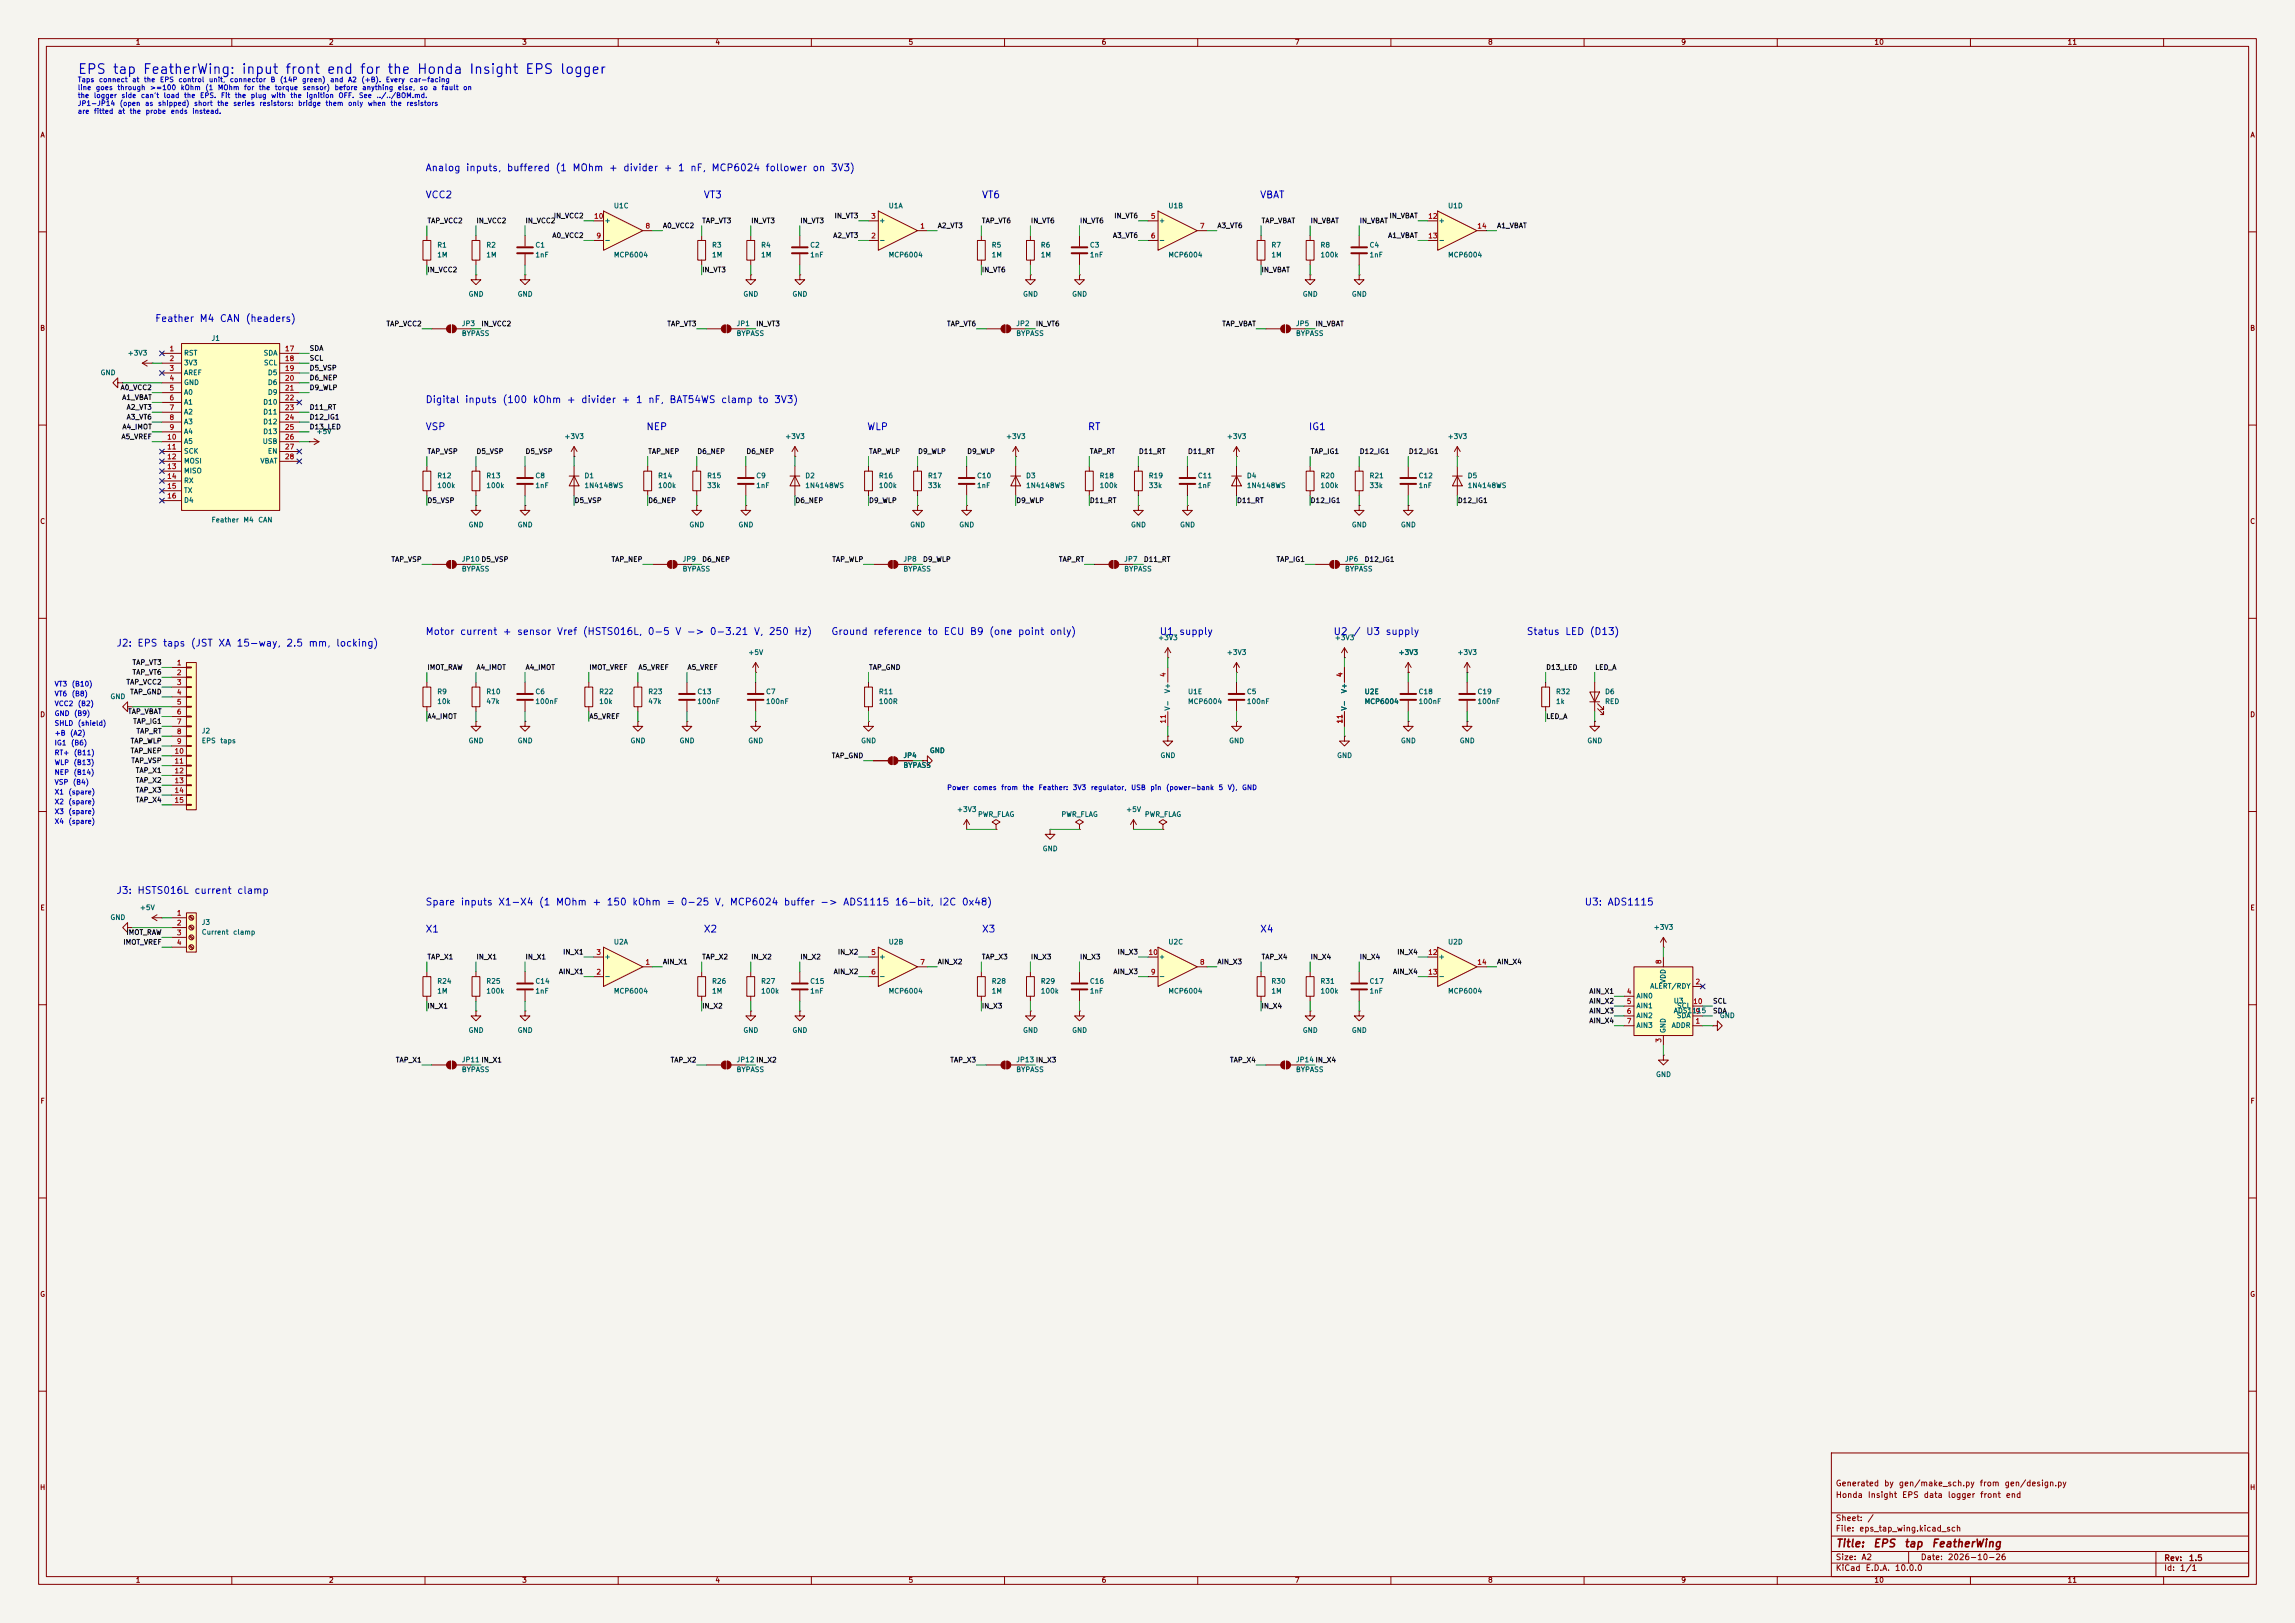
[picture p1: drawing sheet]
<svg xmlns="http://www.w3.org/2000/svg" width="594mm" height="420mm" viewBox="0 0 594 420" stroke-linecap="round" stroke-linejoin="round" font-family="sans-serif">
<defs><g id="words">
<g font-size="2.5" fill="#0000c2">
<text x="20" y="19.8">EPS</text>
<text x="29" y="19.8">tap</text>
<text x="36.8" y="19.8">FeatherWing:</text>
<text x="62.4" y="19.8">input</text>
<text x="73.6" y="19.8">front</text>
<text x="84.4" y="19.8">end</text>
<text x="93" y="19.8">for</text>
<text x="100.1" y="19.8">the</text>
<text x="107.8" y="19.8">Honda</text>
<text x="121.3" y="19.8">Insight</text>
<text x="135.8" y="19.8">EPS</text>
<text x="144.8" y="19.8">logger</text>
</g>
<g font-size="2" fill="#840000">
<text x="475" y="400.9">Title:</text>
<text x="484.7" y="400.9">EPS</text>
<text x="492.7" y="400.9">tap</text>
<text x="499.8" y="400.9">FeatherWing</text>
</g>
<g font-size="1.8" fill="#0000c2">
<text x="110" y="44.8">Analog</text>
<text x="120.5" y="44.8">inputs,</text>
<text x="131" y="44.8">buffered</text>
<text x="143.6" y="44.8">(1</text>
<text x="148" y="44.8">MOhm</text>
<text x="157.5" y="44.8">+</text>
<text x="161.2" y="44.8">divider</text>
<text x="171.6" y="44.8">+</text>
<text x="175.3" y="44.8">1</text>
<text x="178.5" y="44.8">nF,</text>
<text x="184" y="44.8">MCP6024</text>
<text x="198" y="44.8">follower</text>
<text x="210.2" y="44.8">on</text>
<text x="214.9" y="44.8">3V3)</text>
<text x="110" y="51.8">VCC2</text>
<text x="182" y="51.8">VT3</text>
<text x="254" y="51.8">VT6</text>
<text x="326" y="51.8">VBAT</text>
<text x="40" y="83.8">Feather</text>
<text x="51.5" y="83.8">M4</text>
<text x="56.7" y="83.8">CAN</text>
<text x="63.4" y="83.8">(headers)</text>
<text x="110" y="104.8">Digital</text>
<text x="120.2" y="104.8">inputs</text>
<text x="129.9" y="104.8">(100</text>
<text x="137.7" y="104.8">kOhm</text>
<text x="146.6" y="104.8">+</text>
<text x="150.3" y="104.8">divider</text>
<text x="160.7" y="104.8">+</text>
<text x="164.4" y="104.8">1</text>
<text x="167.6" y="104.8">nF,</text>
<text x="173.1" y="104.8">BAT54WS</text>
<text x="186.5" y="104.8">clamp</text>
<text x="196.1" y="104.8">to</text>
<text x="200.2" y="104.8">3V3)</text>
<text x="110" y="111.8">VSP</text>
<text x="167.1" y="111.8">NEP</text>
<text x="224.3" y="111.8">WLP</text>
<text x="281.5" y="111.8">RT</text>
<text x="338.6" y="111.8">IG1</text>
<text x="30" y="167.8">J2:</text>
<text x="35.4" y="167.8">EPS</text>
<text x="42" y="167.8">taps</text>
<text x="49.2" y="167.8">(JST</text>
<text x="56.4" y="167.8">XA</text>
<text x="61.1" y="167.8">15-way,</text>
<text x="74" y="167.8">2.5</text>
<text x="79.7" y="167.8">mm,</text>
<text x="86.8" y="167.8">locking)</text>
<text x="110" y="164.7">Motor</text>
<text x="118.9" y="164.7">current</text>
<text x="130" y="164.7">+</text>
<text x="133.7" y="164.7">sensor</text>
<text x="144" y="164.7">Vref</text>
<text x="150.7" y="164.7">(HSTS016L,</text>
<text x="167.5" y="164.7">0-5</text>
<text x="174.6" y="164.7">V</text>
<text x="177.6" y="164.7">-&gt;</text>
<text x="183.6" y="164.7">0-3.21</text>
<text x="195" y="164.7">V,</text>
<text x="198.8" y="164.7">250</text>
<text x="205.5" y="164.7">Hz)</text>
<text x="215" y="164.7">Ground</text>
<text x="225.9" y="164.7">reference</text>
<text x="240" y="164.7">to</text>
<text x="244.1" y="164.7">ECU</text>
<text x="250.9" y="164.7">B9</text>
<text x="255.9" y="164.7">(one</text>
<text x="263.3" y="164.7">point</text>
<text x="271.6" y="164.7">only)</text>
<text x="300" y="164.7">U1</text>
<text x="305.1" y="164.7">supply</text>
<text x="345" y="164.7">U2</text>
<text x="350.1" y="164.7">/</text>
<text x="353.4" y="164.7">U3</text>
<text x="358.5" y="164.7">supply</text>
<text x="395" y="164.7">Status</text>
<text x="405" y="164.7">LED</text>
<text x="411.3" y="164.7">(D13)</text>
<text x="30" y="231.8">J3:</text>
<text x="35.4" y="231.8">HSTS016L</text>
<text x="50.2" y="231.8">current</text>
<text x="61.2" y="231.8">clamp</text>
<text x="110" y="234.8">Spare</text>
<text x="119.1" y="234.8">inputs</text>
<text x="128.8" y="234.8">X1-X4</text>
<text x="139.3" y="234.8">(1</text>
<text x="143.7" y="234.8">MOhm</text>
<text x="153.2" y="234.8">+</text>
<text x="156.9" y="234.8">150</text>
<text x="163.5" y="234.8">kOhm</text>
<text x="172.3" y="234.8">=</text>
<text x="176" y="234.8">0-25</text>
<text x="184.9" y="234.8">V,</text>
<text x="188.7" y="234.8">MCP6024</text>
<text x="202.7" y="234.8">buffer</text>
<text x="212.1" y="234.8">-&gt;</text>
<text x="218.1" y="234.8">ADS1115</text>
<text x="231.5" y="234.8">16-bit,</text>
<text x="243" y="234.8">I2C</text>
<text x="248.8" y="234.8">0x48)</text>
<text x="410" y="234.8">U3:</text>
<text x="415.9" y="234.8">ADS1115</text>
<text x="110" y="241.8">X1</text>
<text x="182" y="241.8">X2</text>
<text x="254" y="241.8">X3</text>
<text x="326" y="241.8">X4</text>
</g>
<g font-size="1.5" fill="#840000">
<text x="475" y="388">Honda</text>
<text x="475" y="385">Generated</text>
<text x="483.3" y="388">Insight</text>
<text x="487.5" y="385">by</text>
<text x="491.3" y="385">gen/make_sch.py</text>
<text x="492.2" y="388">EPS</text>
<text x="497.8" y="388">data</text>
<text x="504" y="388">logger</text>
<text x="512.3" y="385">from</text>
<text x="512.4" y="388">front</text>
<text x="518.7" y="385">gen/design.py</text>
<text x="519" y="388">end</text>
<text x="475" y="394">Sheet:</text>
<text x="483.2" y="394">/</text>
<text x="475" y="396.7">File:</text>
<text x="481.1" y="396.7">eps_tap_wing.kicad_sch</text>
<text x="475" y="406.9">KiCad</text>
<text x="475" y="404.1">Size:</text>
<text x="481.7" y="404.1">A2</text>
<text x="482.7" y="406.9">E.D.A.</text>
<text x="490.3" y="406.9">10.0.0</text>
<text x="497" y="404.1">Date:</text>
<text x="504" y="404.1">2026-10-26</text>
<text x="560" y="404.3">Rev:</text>
<text x="560" y="406.9">Id:</text>
<text x="564.1" y="406.9">1/1</text>
<text x="566.4" y="404.3">1.5</text>
</g>
<g font-size="1.3" fill="#840000">
<text x="35" y="11.9">1</text>
<text x="85" y="11.9">2</text>
<text x="135" y="11.9">3</text>
<text x="185" y="11.9">4</text>
<text x="235" y="11.9">5</text>
<text x="285" y="11.9">6</text>
<text x="335" y="11.9">7</text>
<text x="385" y="11.9">8</text>
<text x="435" y="11.9">9</text>
<text x="485" y="11.9">10</text>
<text x="535" y="11.9">11</text>
<text x="10.3" y="35.9">A</text>
<text x="582.3" y="35.9">A</text>
<text x="10.3" y="85.9">B</text>
<text x="582.3" y="85.9">B</text>
<text x="10.3" y="135.9">C</text>
<text x="582.3" y="135.9">C</text>
<text x="10.3" y="185.9">D</text>
<text x="582.3" y="185.9">D</text>
<text x="10.3" y="235.9">E</text>
<text x="582.3" y="235.9">E</text>
<text x="10.3" y="285.9">F</text>
<text x="582.3" y="285.9">F</text>
<text x="10.3" y="335.9">G</text>
<text x="582.3" y="335.9">G</text>
<text x="10.2" y="385.9">H</text>
<text x="582.2" y="385.9">H</text>
<text x="35" y="409.9">1</text>
<text x="85" y="409.9">2</text>
<text x="135" y="409.9">3</text>
<text x="185" y="409.9">4</text>
<text x="235" y="409.9">5</text>
<text x="285" y="409.9">6</text>
<text x="335" y="409.9">7</text>
<text x="385" y="409.9">8</text>
<text x="435" y="409.9">9</text>
<text x="485" y="409.9">10</text>
<text x="535" y="409.9">11</text>
</g>
<g font-size="1.3" fill="#0000c2">
<text x="20" y="21.6">Taps</text>
<text x="20" y="23.6">line</text>
<text x="24.7" y="23.6">goes</text>
<text x="25.5" y="21.6">connect</text>
<text x="30.3" y="23.6">through</text>
<text x="34.1" y="21.6">at</text>
<text x="37.1" y="21.6">the</text>
<text x="38.7" y="23.6">&gt;=100</text>
<text x="41.3" y="21.6">EPS</text>
<text x="46.1" y="21.6">control</text>
<text x="46.6" y="23.6">kOhm</text>
<text x="53" y="23.6">(1</text>
<text x="53.9" y="21.6">unit,</text>
<text x="56.2" y="23.6">MOhm</text>
<text x="59.3" y="21.6">connector</text>
<text x="63" y="23.6">for</text>
<text x="66.9" y="23.6">the</text>
<text x="69.9" y="21.6">B</text>
<text x="71" y="23.6">torque</text>
<text x="72.3" y="21.6">(14P</text>
<text x="78" y="21.6">green)</text>
<text x="78.2" y="23.6">sensor)</text>
<text x="85.3" y="21.6">and</text>
<text x="86.5" y="23.6">before</text>
<text x="89.9" y="21.6">A2</text>
<text x="93.4" y="21.6">(+B).</text>
<text x="93.6" y="23.6">anything</text>
<text x="99.7" y="21.6">Every</text>
<text x="102.8" y="23.6">else,</text>
<text x="105.8" y="21.6">car-facing</text>
<text x="108.5" y="23.6">so</text>
<text x="111.8" y="23.6">a</text>
<text x="114.1" y="23.6">fault</text>
<text x="119.7" y="23.6">on</text>
<text x="20" y="25.7">the</text>
<text x="20" y="27.7">JP1-JP14</text>
<text x="20" y="29.7">are</text>
<text x="24.1" y="25.7">logger</text>
<text x="24.2" y="29.7">fitted</text>
<text x="30.4" y="29.7">at</text>
<text x="30.8" y="27.7">(open</text>
<text x="31.3" y="25.7">side</text>
<text x="33.4" y="29.7">the</text>
<text x="36.3" y="25.7">can't</text>
<text x="37.4" y="27.7">as</text>
<text x="37.6" y="29.7">probe</text>
<text x="40.7" y="27.7">shipped)</text>
<text x="42.2" y="25.7">load</text>
<text x="44.1" y="29.7">ends</text>
<text x="47.5" y="25.7">the</text>
<text x="49.6" y="29.7">instead.</text>
<text x="50.1" y="27.7">short</text>
<text x="51.6" y="25.7">EPS.</text>
<text x="56.1" y="27.7">the</text>
<text x="57" y="25.7">Fit</text>
<text x="60.2" y="27.7">series</text>
<text x="60.6" y="25.7">the</text>
<text x="64.8" y="25.7">plug</text>
<text x="67" y="27.7">resistors:</text>
<text x="70" y="25.7">with</text>
<text x="75" y="25.7">the</text>
<text x="77" y="27.7">bridge</text>
<text x="79.2" y="25.7">ignition</text>
<text x="84.1" y="27.7">them</text>
<text x="87.5" y="25.7">OFF.</text>
<text x="89.9" y="27.7">only</text>
<text x="92.8" y="25.7">See</text>
<text x="95" y="27.7">when</text>
<text x="97.3" y="25.7">../../BOM.md.</text>
<text x="100.9" y="27.7">the</text>
<text x="105.1" y="27.7">resistors</text>
<text x="14" y="178">VT3</text>
<text x="18.4" y="178">(B10)</text>
<text x="14" y="183">VCC2</text>
<text x="14" y="185.6">GND</text>
<text x="14" y="180.5">VT6</text>
<text x="18.4" y="180.5">(B8)</text>
<text x="19" y="185.6">(B9)</text>
<text x="20" y="183">(B2)</text>
<text x="14" y="188.1">SHLD</text>
<text x="14" y="190.7">+B</text>
<text x="18" y="190.7">(A2)</text>
<text x="20" y="188.1">(shield)</text>
<text x="14" y="193.2">IG1</text>
<text x="14" y="195.7">RT+</text>
<text x="18.3" y="193.2">(B6)</text>
<text x="19" y="195.7">(B11)</text>
<text x="14" y="198.3">WLP</text>
<text x="14" y="200.8">NEP</text>
<text x="14" y="203.4">VSP</text>
<text x="18.7" y="203.4">(B4)</text>
<text x="18.9" y="198.3">(B13)</text>
<text x="18.9" y="200.8">(B14)</text>
<text x="14" y="205.9">X1</text>
<text x="14" y="208.4">X2</text>
<text x="17.6" y="205.9">(spare)</text>
<text x="17.6" y="208.4">(spare)</text>
<text x="245" y="204.8">Power</text>
<text x="251.8" y="204.8">comes</text>
<text x="259" y="204.8">from</text>
<text x="264.5" y="204.8">the</text>
<text x="268.7" y="204.8">Feather:</text>
<text x="277.5" y="204.8">3V3</text>
<text x="282.2" y="204.8">regulator,</text>
<text x="292.6" y="204.8">USB</text>
<text x="297.6" y="204.8">pin</text>
<text x="301.7" y="204.8">(power-bank</text>
<text x="315.2" y="204.8">5</text>
<text x="317.6" y="204.8">V),</text>
<text x="321.3" y="204.8">GND</text>
<text x="14" y="211">X3</text>
<text x="14" y="213.5">X4</text>
<text x="17.6" y="211">(spare)</text>
<text x="17.6" y="213.5">(spare)</text>
</g>
<g font-size="1.3" fill="#0f0f0f">
<text x="110.5" y="58.1">TAP_VCC2</text>
<text x="123.2" y="58.1">IN_VCC2</text>
<text x="135.9" y="58.1">IN_VCC2</text>
<text x="143.2" y="56.8">IN_VCC2</text>
<text x="171.4" y="59.3">A0_VCC2</text>
<text x="181.6" y="58.1">TAP_VT3</text>
<text x="194.3" y="58.1">IN_VT3</text>
<text x="207" y="58.1">IN_VT3</text>
<text x="215.9" y="56.8">IN_VT3</text>
<text x="242.6" y="59.3">A2_VT3</text>
<text x="254" y="58.1">TAP_VT6</text>
<text x="266.7" y="58.1">IN_VT6</text>
<text x="279.4" y="58.1">IN_VT6</text>
<text x="288.3" y="56.8">IN_VT6</text>
<text x="315" y="59.3">A3_VT6</text>
<text x="326.4" y="58.1">TAP_VBAT</text>
<text x="339.1" y="58.1">IN_VBAT</text>
<text x="351.8" y="58.1">IN_VBAT</text>
<text x="359.5" y="56.8">IN_VBAT</text>
<text x="387.3" y="59.3">A1_VBAT</text>
<text x="142.8" y="61.9">A0_VCC2</text>
<text x="215.5" y="61.9">A2_VT3</text>
<text x="287.9" y="61.9">A3_VT6</text>
<text x="359.1" y="61.9">A1_VBAT</text>
<text x="110.5" y="70.8">IN_VCC2</text>
<text x="181.6" y="70.8">IN_VT3</text>
<text x="254" y="70.8">IN_VT6</text>
<text x="326.4" y="70.8">IN_VBAT</text>
<text x="99.9" y="84.7">TAP_VCC2</text>
<text x="124.5" y="84.7">IN_VCC2</text>
<text x="172.6" y="84.7">TAP_VT3</text>
<text x="195.6" y="84.7">IN_VT3</text>
<text x="245" y="84.7">TAP_VT6</text>
<text x="268" y="84.7">IN_VT6</text>
<text x="316.2" y="84.7">TAP_VBAT</text>
<text x="340.4" y="84.7">IN_VBAT</text>
<text x="80" y="91.1">SDA</text>
<text x="80" y="93.6">SCL</text>
<text x="31.1" y="101.3">A0_VCC2</text>
<text x="80" y="96.2">D5_VSP</text>
<text x="80" y="98.7">D6_NEP</text>
<text x="80" y="101.3">D9_WLP</text>
<text x="31.5" y="103.8">A1_VBAT</text>
<text x="32.6" y="106.3">A2_VT3</text>
<text x="80" y="106.3">D11_RT</text>
<text x="31.3" y="114">A5_VREF</text>
<text x="31.5" y="111.4">A4_IMOT</text>
<text x="32.6" y="108.9">A3_VT6</text>
<text x="80" y="108.9">D12_IG1</text>
<text x="80" y="111.4">D13_LED</text>
<text x="110.5" y="117.8">TAP_VSP</text>
<text x="123.2" y="117.8">D5_VSP</text>
<text x="135.9" y="117.8">D5_VSP</text>
<text x="167.6" y="117.8">TAP_NEP</text>
<text x="180.3" y="117.8">D6_NEP</text>
<text x="193" y="117.8">D6_NEP</text>
<text x="224.8" y="117.8">TAP_WLP</text>
<text x="237.5" y="117.8">D9_WLP</text>
<text x="250.2" y="117.8">D9_WLP</text>
<text x="281.9" y="117.8">TAP_RT</text>
<text x="294.6" y="117.8">D11_RT</text>
<text x="307.3" y="117.8">D11_RT</text>
<text x="339.1" y="117.8">TAP_IG1</text>
<text x="351.8" y="117.8">D12_IG1</text>
<text x="364.5" y="117.8">D12_IG1</text>
<text x="110.5" y="130.5">D5_VSP</text>
<text x="148.6" y="130.5">D5_VSP</text>
<text x="167.6" y="130.5">D6_NEP</text>
<text x="205.7" y="130.5">D6_NEP</text>
<text x="224.8" y="130.5">D9_WLP</text>
<text x="262.9" y="130.5">D9_WLP</text>
<text x="281.9" y="130.5">D11_RT</text>
<text x="320" y="130.5">D11_RT</text>
<text x="339.1" y="130.5">D12_IG1</text>
<text x="377.2" y="130.5">D12_IG1</text>
<text x="101.2" y="145.7">TAP_VSP</text>
<text x="158.1" y="145.7">TAP_NEP</text>
<text x="181.6" y="145.7">D6_NEP</text>
<text x="215.3" y="145.7">TAP_WLP</text>
<text x="238.8" y="145.7">D9_WLP</text>
<text x="273.9" y="145.7">TAP_RT</text>
<text x="295.9" y="145.7">D11_RT</text>
<text x="330.2" y="145.7">TAP_IG1</text>
<text x="353.1" y="145.7">D12_IG1</text>
<text x="34.1" y="172.4">TAP_VT3</text>
<text x="110.5" y="173.6">IMOT_RAW</text>
<text x="123.2" y="173.6">A4_IMOT</text>
<text x="135.9" y="173.6">A4_IMOT</text>
<text x="152.4" y="173.6">IMOT_VREF</text>
<text x="165.1" y="173.6">A5_VREF</text>
<text x="177.8" y="173.6">A5_VREF</text>
<text x="224.8" y="173.6">TAP_GND</text>
<text x="400" y="173.6">D13_LED</text>
<text x="412.7" y="173.6">LED_A</text>
<text x="32.6" y="177.5">TAP_VCC2</text>
<text x="33.5" y="180">TAP_GND</text>
<text x="34.1" y="174.9">TAP_VT6</text>
<text x="33" y="185.1">TAP_VBAT</text>
<text x="34.3" y="187.6">TAP_IG1</text>
<text x="35.2" y="190.2">TAP_RT</text>
<text x="110.5" y="186.3">A4_IMOT</text>
<text x="152.4" y="186.3">A5_VREF</text>
<text x="400" y="186.3">LED_A</text>
<text x="33.7" y="192.7">TAP_WLP</text>
<text x="33.7" y="195.2">TAP_NEP</text>
<text x="33.8" y="197.8">TAP_VSP</text>
<text x="215.2" y="196.5">TAP_GND</text>
<text x="35" y="200.3">TAP_X1</text>
<text x="35" y="202.9">TAP_X2</text>
<text x="35" y="205.4">TAP_X3</text>
<text x="35" y="207.9">TAP_X4</text>
<text x="31.8" y="244.8">IMOT_VREF</text>
<text x="32.6" y="242.2">IMOT_RAW</text>
<text x="110.5" y="248.6">TAP_X1</text>
<text x="123.2" y="248.6">IN_X1</text>
<text x="135.9" y="248.6">IN_X1</text>
<text x="145.6" y="247.3">IN_X1</text>
<text x="171.4" y="249.8">AIN_X1</text>
<text x="181.6" y="248.6">TAP_X2</text>
<text x="194.3" y="248.6">IN_X2</text>
<text x="207" y="248.6">IN_X2</text>
<text x="216.7" y="247.3">IN_X2</text>
<text x="242.6" y="249.8">AIN_X2</text>
<text x="254" y="248.6">TAP_X3</text>
<text x="266.7" y="248.6">IN_X3</text>
<text x="279.4" y="248.6">IN_X3</text>
<text x="289.1" y="247.3">IN_X3</text>
<text x="315" y="249.8">AIN_X3</text>
<text x="326.4" y="248.6">TAP_X4</text>
<text x="339.1" y="248.6">IN_X4</text>
<text x="351.8" y="248.6">IN_X4</text>
<text x="361.5" y="247.3">IN_X4</text>
<text x="387.3" y="249.8">AIN_X4</text>
<text x="144.5" y="252.4">AIN_X1</text>
<text x="215.6" y="252.4">AIN_X2</text>
<text x="288" y="252.4">AIN_X3</text>
<text x="360.4" y="252.4">AIN_X4</text>
<text x="411.2" y="257.5">AIN_X1</text>
<text x="110.5" y="261.3">IN_X1</text>
<text x="181.6" y="261.3">IN_X2</text>
<text x="254" y="261.3">IN_X3</text>
<text x="326.4" y="261.3">IN_X4</text>
<text x="411.2" y="260">AIN_X2</text>
<text x="411.2" y="262.5">AIN_X3</text>
<text x="443.2" y="262.5">SDA</text>
<text x="443.2" y="260">SCL</text>
<text x="411.2" y="265.1">AIN_X4</text>
<text x="102.3" y="275.2">TAP_X1</text>
<text x="173.4" y="275.2">TAP_X2</text>
<text x="245.8" y="275.2">TAP_X3</text>
<text x="318.2" y="275.2">TAP_X4</text>
</g>
<g font-size="1.3" fill="#a90000">
<text x="153.6" y="56.9">10</text>
<text x="166.9" y="59.4">8</text>
<text x="225.4" y="56.9">3</text>
<text x="238.1" y="59.4">1</text>
<text x="297.7" y="56.9">5</text>
<text x="310.4" y="59.4">7</text>
<text x="369.5" y="56.9">12</text>
<text x="382.2" y="59.4">14</text>
<text x="154.2" y="62">9</text>
<text x="225.4" y="62">2</text>
<text x="297.7" y="62">6</text>
<text x="369.5" y="62">13</text>
<text x="43.7" y="91.2">1</text>
<text x="43.7" y="93.7">2</text>
<text x="73.6" y="91.2">17</text>
<text x="73.6" y="93.7">18</text>
<text x="43.7" y="96.3">3</text>
<text x="43.7" y="98.8">4</text>
<text x="43.7" y="101.3">5</text>
<text x="73.6" y="96.3">19</text>
<text x="73.6" y="98.8">20</text>
<text x="73.6" y="101.3">21</text>
<text x="43.7" y="103.9">6</text>
<text x="43.7" y="106.4">7</text>
<text x="73.6" y="103.9">22</text>
<text x="73.6" y="106.4">23</text>
<text x="43.7" y="109">8</text>
<text x="43.7" y="111.5">9</text>
<text x="73.6" y="109">24</text>
<text x="73.6" y="111.5">25</text>
<text x="43.1" y="114">10</text>
<text x="43.1" y="116.6">11</text>
<text x="43.1" y="119.1">12</text>
<text x="73.6" y="114">26</text>
<text x="73.6" y="116.6">27</text>
<text x="73.6" y="119.1">28</text>
<text x="43.1" y="121.7">13</text>
<text x="43.1" y="124.2">14</text>
<text x="43.1" y="126.7">15</text>
<text x="43.1" y="129.3">16</text>
<text x="45.6" y="172.5">1</text>
<text x="45.6" y="175">2</text>
<text x="45.6" y="177.5">3</text>
<text x="302" y="175.3" transform="rotate(-90 302 175.3)">4</text>
<text x="347.7" y="175.3" transform="rotate(-90 347.7 175.3)">4</text>
<text x="45.6" y="180.1">4</text>
<text x="45.6" y="182.6">5</text>
<text x="45.6" y="185.2">6</text>
<text x="45.6" y="187.7">7</text>
<text x="45.6" y="190.2">8</text>
<text x="302" y="187.4" transform="rotate(-90 302 187.4)">11</text>
<text x="347.7" y="187.4" transform="rotate(-90 347.7 187.4)">11</text>
<text x="45" y="195.3">10</text>
<text x="45" y="197.9">11</text>
<text x="45.6" y="192.8">9</text>
<text x="45" y="200.4">12</text>
<text x="45" y="202.9">13</text>
<text x="45" y="205.5">14</text>
<text x="45" y="208">15</text>
<text x="45.6" y="237.2">1</text>
<text x="45.6" y="239.8">2</text>
<text x="45.6" y="242.3">3</text>
<text x="45.6" y="244.9">4</text>
<text x="154.2" y="247.4">3</text>
<text x="166.9" y="249.9">1</text>
<text x="225.4" y="247.4">5</text>
<text x="238.1" y="249.9">7</text>
<text x="297.1" y="247.4">10</text>
<text x="310.4" y="249.9">8</text>
<text x="369.5" y="247.4">12</text>
<text x="382.2" y="249.9">14</text>
<text x="430.3" y="249.6" transform="rotate(-90 430.3 249.6)">8</text>
<text x="154.2" y="252.5">2</text>
<text x="225.4" y="252.5">6</text>
<text x="297.7" y="252.5">9</text>
<text x="369.5" y="252.5">13</text>
<text x="420.9" y="257.6">4</text>
<text x="438.7" y="255">2</text>
<text x="420.9" y="260.1">5</text>
<text x="420.9" y="262.6">6</text>
<text x="438.1" y="260.1">10</text>
<text x="438.7" y="262.6">9</text>
<text x="420.9" y="265.2">7</text>
<text x="430.3" y="269.9" transform="rotate(-90 430.3 269.9)">3</text>
<text x="438.7" y="265.2">1</text>
</g>
<g font-size="1.3" fill="#006464">
<text x="156.3" y="58">+</text>
<text x="158.8" y="54.2">U1C</text>
<text x="227.5" y="58">+</text>
<text x="229.9" y="54.2">U1A</text>
<text x="299.8" y="58">+</text>
<text x="302.3" y="54.2">U1B</text>
<text x="372.2" y="58">+</text>
<text x="374.7" y="54.2">U1D</text>
<text x="113" y="64.4">R1</text>
<text x="125.7" y="64.4">R2</text>
<text x="138.4" y="64.4">C1</text>
<text x="156.3" y="63.1">-</text>
<text x="184.2" y="64.4">R3</text>
<text x="196.9" y="64.4">R4</text>
<text x="209.6" y="64.4">C2</text>
<text x="227.5" y="63.1">-</text>
<text x="256.5" y="64.4">R5</text>
<text x="269.2" y="64.4">R6</text>
<text x="281.9" y="64.4">C3</text>
<text x="299.8" y="63.1">-</text>
<text x="328.9" y="64.4">R7</text>
<text x="341.6" y="64.4">R8</text>
<text x="354.3" y="64.4">C4</text>
<text x="372.2" y="63.1">-</text>
<text x="113" y="66.9">1M</text>
<text x="125.7" y="66.9">1M</text>
<text x="138.4" y="66.9">1nF</text>
<text x="158.8" y="66.9">MCP6004</text>
<text x="184.2" y="66.9">1M</text>
<text x="196.9" y="66.9">1M</text>
<text x="209.6" y="66.9">1nF</text>
<text x="229.9" y="66.9">MCP6004</text>
<text x="256.5" y="66.9">1M</text>
<text x="269.2" y="66.9">1M</text>
<text x="281.9" y="66.9">1nF</text>
<text x="302.3" y="66.9">MCP6004</text>
<text x="328.9" y="66.9">1M</text>
<text x="341.6" y="66.9">100k</text>
<text x="354.3" y="66.9">1nF</text>
<text x="374.7" y="66.9">MCP6004</text>
<text x="121.2" y="77.1">GND</text>
<text x="133.9" y="77.1">GND</text>
<text x="192.3" y="77.1">GND</text>
<text x="205" y="77.1">GND</text>
<text x="264.7" y="77.1">GND</text>
<text x="277.4" y="77.1">GND</text>
<text x="337.1" y="77.1">GND</text>
<text x="349.8" y="77.1">GND</text>
<text x="54.6" y="88.5">J1</text>
<text x="119.4" y="84.7">JP3</text>
<text x="119.4" y="87.2">BYPASS</text>
<text x="190.5" y="84.7">JP1</text>
<text x="190.5" y="87.2">BYPASS</text>
<text x="262.9" y="84.7">JP2</text>
<text x="262.9" y="87.2">BYPASS</text>
<text x="335.3" y="84.7">JP5</text>
<text x="335.3" y="87.2">BYPASS</text>
<text x="32.9" y="92.3">+3V3</text>
<text x="47.5" y="92.3">RST</text>
<text x="47.5" y="94.8">3V3</text>
<text x="68.1" y="92.3">SDA</text>
<text x="68.2" y="94.8">SCL</text>
<text x="25.9" y="97.4">GND</text>
<text x="47.5" y="97.4">AREF</text>
<text x="47.5" y="99.9">GND</text>
<text x="69.2" y="97.4">D5</text>
<text x="69.2" y="99.9">D6</text>
<text x="47.5" y="102.5">A0</text>
<text x="47.5" y="105">A1</text>
<text x="47.5" y="107.5">A2</text>
<text x="68" y="105">D10</text>
<text x="68" y="107.5">D11</text>
<text x="69.2" y="102.5">D9</text>
<text x="47.5" y="110.1">A3</text>
<text x="47.5" y="112.6">A4</text>
<text x="68" y="110.1">D12</text>
<text x="68" y="112.6">D13</text>
<text x="81.8" y="112.6">+5V</text>
<text x="145.9" y="113.9">+3V3</text>
<text x="203.1" y="113.9">+3V3</text>
<text x="260.2" y="113.9">+3V3</text>
<text x="317.4" y="113.9">+3V3</text>
<text x="374.5" y="113.9">+3V3</text>
<text x="47.5" y="115.2">A5</text>
<text x="47.5" y="117.7">SCK</text>
<text x="67.9" y="115.2">USB</text>
<text x="69.2" y="117.7">EN</text>
<text x="47.5" y="120.2">MOSI</text>
<text x="47.5" y="122.8">MISO</text>
<text x="47.5" y="125.3">RX</text>
<text x="67.3" y="120.2">VBAT</text>
<text x="113" y="124.1">R12</text>
<text x="125.7" y="124.1">R13</text>
<text x="138.4" y="124.1">C8</text>
<text x="151.1" y="124.1">D1</text>
<text x="170.2" y="124.1">R14</text>
<text x="182.9" y="124.1">R15</text>
<text x="195.6" y="124.1">C9</text>
<text x="208.3" y="124.1">D2</text>
<text x="227.3" y="124.1">R16</text>
<text x="240" y="124.1">R17</text>
<text x="252.7" y="124.1">C10</text>
<text x="265.4" y="124.1">D3</text>
<text x="284.5" y="124.1">R18</text>
<text x="297.2" y="124.1">R19</text>
<text x="309.9" y="124.1">C11</text>
<text x="322.6" y="124.1">D4</text>
<text x="341.6" y="124.1">R20</text>
<text x="354.3" y="124.1">R21</text>
<text x="367" y="124.1">C12</text>
<text x="379.7" y="124.1">D5</text>
<text x="47.5" y="127.9">TX</text>
<text x="47.5" y="130.4">D4</text>
<text x="113" y="126.6">100k</text>
<text x="125.7" y="126.6">100k</text>
<text x="138.4" y="126.6">1nF</text>
<text x="151.1" y="126.6">1N4148WS</text>
<text x="170.2" y="126.6">100k</text>
<text x="182.9" y="126.6">33k</text>
<text x="195.6" y="126.6">1nF</text>
<text x="208.3" y="126.6">1N4148WS</text>
<text x="227.3" y="126.6">100k</text>
<text x="240" y="126.6">33k</text>
<text x="252.7" y="126.6">1nF</text>
<text x="265.4" y="126.6">1N4148WS</text>
<text x="284.5" y="126.6">100k</text>
<text x="297.2" y="126.6">33k</text>
<text x="309.9" y="126.6">1nF</text>
<text x="322.6" y="126.6">1N4148WS</text>
<text x="341.6" y="126.6">100k</text>
<text x="354.3" y="126.6">33k</text>
<text x="367" y="126.6">1nF</text>
<text x="379.7" y="126.6">1N4148WS</text>
<text x="54.6" y="135.5">Feather</text>
<text x="62.9" y="135.5">M4</text>
<text x="66.7" y="135.5">CAN</text>
<text x="121.2" y="136.8">GND</text>
<text x="133.9" y="136.8">GND</text>
<text x="178.3" y="136.8">GND</text>
<text x="191" y="136.8">GND</text>
<text x="235.5" y="136.8">GND</text>
<text x="248.2" y="136.8">GND</text>
<text x="292.6" y="136.8">GND</text>
<text x="305.3" y="136.8">GND</text>
<text x="349.8" y="136.8">GND</text>
<text x="362.5" y="136.8">GND</text>
<text x="119.4" y="145.6">JP10 D5_VSP</text>
<text x="119.4" y="148.2">BYPASS</text>
<text x="176.5" y="145.6">JP9</text>
<text x="176.5" y="148.2">BYPASS</text>
<text x="233.7" y="145.6">JP8</text>
<text x="233.7" y="148.2">BYPASS</text>
<text x="290.8" y="145.6">JP7</text>
<text x="290.8" y="148.2">BYPASS</text>
<text x="348" y="145.6">JP6</text>
<text x="348" y="148.2">BYPASS</text>
<text x="299.6" y="166">+3V3</text>
<text x="345.3" y="166">+3V3</text>
<text x="193.5" y="169.8">+5V</text>
<text x="317.4" y="169.8">+3V3</text>
<text x="361.8" y="169.8">+3V3</text>
<text x="377.1" y="169.8">+3V3</text>
<text x="113" y="179.9">R9</text>
<text x="125.7" y="179.9">R10</text>
<text x="138.4" y="179.9">C6</text>
<text x="154.9" y="179.9">R22</text>
<text x="167.6" y="179.9">R23</text>
<text x="180.3" y="179.9">C13</text>
<text x="198.1" y="179.9">C7</text>
<text x="227.3" y="179.9">R11</text>
<text x="303.1" y="179.5" transform="rotate(-90 303.1 179.5)">V+</text>
<text x="307.3" y="179.9">U1E</text>
<text x="322.6" y="179.9">C5</text>
<text x="348.8" y="179.5" transform="rotate(-90 348.8 179.5)">V+</text>
<text x="353.1" y="179.9">U2E</text>
<text x="367" y="179.9">C18</text>
<text x="382.3" y="179.9">C19</text>
<text x="402.6" y="179.9">R32</text>
<text x="415.3" y="179.9">D6</text>
<text x="28.4" y="181.2">GND</text>
<text x="113" y="182.5">10k</text>
<text x="125.7" y="182.5">47k</text>
<text x="138.4" y="182.5">100nF</text>
<text x="154.9" y="182.5">10k</text>
<text x="167.6" y="182.5">47k</text>
<text x="180.3" y="182.5">100nF</text>
<text x="198.1" y="182.5">100nF</text>
<text x="227.3" y="182.5">100R</text>
<text x="303.1" y="184" transform="rotate(-90 303.1 184)">V-</text>
<text x="307.3" y="182.5">MCP6004</text>
<text x="322.6" y="182.5">100nF</text>
<text x="348.8" y="184" transform="rotate(-90 348.8 184)">V-</text>
<text x="353.1" y="182.5">MCP6004</text>
<text x="367" y="182.5">100nF</text>
<text x="382.3" y="182.5">100nF</text>
<text x="402.6" y="182.5">1k</text>
<text x="415.3" y="182.5">RED</text>
<text x="52.1" y="190.1">J2</text>
<text x="52.1" y="192.6">EPS</text>
<text x="56.9" y="192.6">taps</text>
<text x="121.2" y="192.6">GND</text>
<text x="133.9" y="192.6">GND</text>
<text x="163.1" y="192.6">GND</text>
<text x="175.8" y="192.6">GND</text>
<text x="193.5" y="192.6">GND</text>
<text x="222.8" y="192.6">GND</text>
<text x="233.7" y="196.4">JP4</text>
<text x="240.5" y="195.2">GND</text>
<text x="300.2" y="196.4">GND</text>
<text x="318" y="192.6">GND</text>
<text x="345.9" y="196.4">GND</text>
<text x="362.5" y="192.6">GND</text>
<text x="377.7" y="192.6">GND</text>
<text x="410.7" y="192.6">GND</text>
<text x="233.7" y="199">BYPASS</text>
<text x="247.5" y="210.4">+3V3</text>
<text x="253" y="211.7">PWR_FLAG</text>
<text x="274.6" y="211.7">PWR_FLAG</text>
<text x="291.3" y="210.4">+5V</text>
<text x="296.2" y="211.7">PWR_FLAG</text>
<text x="269.7" y="220.6">GND</text>
<text x="28.4" y="238.4">GND</text>
<text x="36.1" y="235.8">+5V</text>
<text x="52.1" y="239.6">J3</text>
<text x="52.1" y="242.2">Current</text>
<text x="60.2" y="242.2">clamp</text>
<text x="158.8" y="244.7">U2A</text>
<text x="229.9" y="244.7">U2B</text>
<text x="302.3" y="244.7">U2C</text>
<text x="374.7" y="244.7">U2D</text>
<text x="427.9" y="240.9">+3V3</text>
<text x="156.3" y="248.5">+</text>
<text x="227.5" y="248.5">+</text>
<text x="299.8" y="248.5">+</text>
<text x="372.2" y="248.5">+</text>
<text x="113" y="257.4">1M</text>
<text x="113" y="254.9">R24</text>
<text x="125.7" y="254.9">R25</text>
<text x="125.7" y="257.4">100k</text>
<text x="138.4" y="257.4">1nF</text>
<text x="138.4" y="254.9">C14</text>
<text x="156.3" y="253.6">-</text>
<text x="158.8" y="257.4">MCP6004</text>
<text x="184.2" y="257.4">1M</text>
<text x="184.2" y="254.9">R26</text>
<text x="196.9" y="254.9">R27</text>
<text x="196.9" y="257.4">100k</text>
<text x="209.6" y="257.4">1nF</text>
<text x="209.6" y="254.9">C15</text>
<text x="227.5" y="253.6">-</text>
<text x="229.9" y="257.4">MCP6004</text>
<text x="256.5" y="257.4">1M</text>
<text x="256.5" y="254.9">R28</text>
<text x="269.2" y="254.9">R29</text>
<text x="269.2" y="257.4">100k</text>
<text x="281.9" y="257.4">1nF</text>
<text x="281.9" y="254.9">C16</text>
<text x="299.8" y="253.6">-</text>
<text x="302.3" y="257.4">MCP6004</text>
<text x="328.9" y="257.4">1M</text>
<text x="328.9" y="254.9">R30</text>
<text x="341.6" y="254.9">R31</text>
<text x="341.6" y="257.4">100k</text>
<text x="354.3" y="257.4">1nF</text>
<text x="354.3" y="254.9">C17</text>
<text x="372.2" y="253.6">-</text>
<text x="374.7" y="257.4">MCP6004</text>
<text x="427" y="256.1">ALERT/RDY</text>
<text x="431.4" y="254.5" transform="rotate(-90 431.4 254.5)">VDD</text>
<text x="423.4" y="258.7">AIN0</text>
<text x="423.4" y="261.2">AIN1</text>
<text x="423.4" y="263.8">AIN2</text>
<text x="433.1" y="262.5">ADS1115</text>
<text x="433.1" y="259.9">U3</text>
<text x="433.9" y="263.8">SDA</text>
<text x="433.9" y="261.2">SCL</text>
<text x="445" y="263.8">GND</text>
<text x="121.2" y="267.6">GND</text>
<text x="133.9" y="267.6">GND</text>
<text x="192.3" y="267.6">GND</text>
<text x="205" y="267.6">GND</text>
<text x="264.7" y="267.6">GND</text>
<text x="277.4" y="267.6">GND</text>
<text x="337.1" y="267.6">GND</text>
<text x="349.8" y="267.6">GND</text>
<text x="423.4" y="266.3">AIN3</text>
<text x="431.4" y="267.5" transform="rotate(-90 431.4 267.5)">GND</text>
<text x="432.5" y="266.3">ADDR</text>
<text x="119.4" y="275.2">JP11 IN_X1</text>
<text x="190.5" y="275.2">JP12 IN_X2</text>
<text x="262.9" y="275.2">JP13 IN_X3</text>
<text x="335.3" y="275.2">JP14 IN_X4</text>
<text x="119.4" y="277.7">BYPASS</text>
<text x="190.5" y="277.7">BYPASS</text>
<text x="262.9" y="277.7">BYPASS</text>
<text x="335.3" y="277.7">BYPASS</text>
<text x="428.5" y="279">GND</text>
</g>
</g></defs>
<path d="M0 0h594v420h-594z" fill="#f5f4ef" stroke="#f5f4ef" stroke-width=".26"/>
<g fill="none" stroke="#840000" stroke-width=".26">
<path d="M10 10h574v400h-574zM12 12h570v396h-570zM60 10v2M110 10v2M160 10v2M210 10v2M260 10v2M310 10v2M360 10v2M410 10v2M460 10v2M510 10v2"/>
<path d="M560 10v2M10 60h2M582 60h2M111.8 85.1h3.8M116.6 84.1v2M117.1 84.1v2M118.1 85.1h3.8M10 110h2M148.6 118.1h.1M148.6 115.6l-.8 1.2M148.6 115.6l.8 1.2M148.6 115.6v2.5"/>
<path d="M320 118.1h.1M320 115.6l-.7 1.2M320 115.6l.8 1.2M320 115.6v2.5M377.2 118.1h.1M377.2 115.6l-.8 1.2M377.2 115.6l.8 1.2M377.2 115.6v2.5M582 110h2M223.8 121.9h2v5.1h-2zM224.8 120.7v1.2M224.8 127v1.3"/>
<path d="M236.5 121.9h2v5.1h-2zM237.5 130.8v1.3h1.3l-1.3 1.3-1.3-1.3h1.3M237.5 130.8h.1M237.5 120.7v1.2M237.5 127v1.3M280.9 121.9h2.1v5.1h-2.1zM281.9 120.7v1.2M281.9 127v1.3M293.6 121.9h2.1v5.1h-2.1zM294.6 130.8v1.3h1.3l-1.3 1.3-1.2-1.3h1.2M294.6 130.8h.1M294.6 120.7v1.2"/>
<path d="M294.6 127v1.3M318.8 123.2h2.5M320 123.2l1.3 2.5h-2.5zM320 120.7v7.6M338.1 121.9h2v5.1h-2zM339.1 120.7v1.2M339.1 127v1.3M364.5 120.7v2.7M364.5 125.5v2.8M226.1 146.1h3.8M230.9 145v2.1M231.4 145v2.1"/>
<path d="M232.4 146.1h3.8M283.2 146.1h3.8M288 145v2.1M288.5 145v2.1M289.6 146.1h3.8M10 160h2M582 160h2M177.8 186.7v1.3h1.3l-1.3 1.2-1.3-1.2h1.3M177.8 186.7h.1M195.6 186.7v1.3h1.2l-1.2 1.2-1.3-1.2h1.3M195.6 186.7h.1M10 210h2"/>
<path d="M582 210h2M39.4 237.5l1.2 .8M39.4 237.5h2.5M40.6 236.7l-1.2 .8M41.9 237.5h.1M33 240v-1.2l-1.3 1.2 1.3 1.3v-1.3h1.3M34.3 240h.1M265.7 252.7h2v5.1h-2zM266.7 251.5v1.2M266.7 257.8v1.3M10 260h2M582 260h2"/>
<path d="M10 310h2M582 310h2M10 360h2M474 376h108v32h-108zM582 360h2M474 397.5h108M474 391.5h108M60 408v2M110 408v2M160 408v2M210 408v2M260 408v2"/>
<path d="M310 408v2M360 408v2M410 408v2M460 408v2M474 404.5h108M474 401.5h108M494 401.5v3M510 408v2M558 401.5v6.5M560 408v2"/>
</g>
<g fill="#840000" stroke="#840000" stroke-width=".26">
<path d="M230.2 145.3l.7-.3v2.1a1.02 1.02 0 0 1-.9-.7 1.02 1.02 0 0 1 .2-1.1z"/>
<path d="M231.4 145a1.02 1.02 0 0 1 1 1.1 1.02 1.02 0 0 1-1 1z"/>
<path d="M115.9 84.4l.7-.3v2a1.02 1.02 0 0 1-.9-.6 1.02 1.02 0 0 1 .2-1.1z"/>
<path d="M117.1 84.1a1.02 1.02 0 0 1 1 1 1.02 1.02 0 0 1-1 1z"/>
<path d="M287.3 145.3l.7-.3v2.1a1.02 1.02 0 0 1-.9-.7 1.02 1.02 0 0 1 .2-1.1z"/>
<path d="M288.5 145a1.02 1.02 0 0 1 1.1 1.1 1.02 1.02 0 0 1-1.1 1z"/>
</g>
<path d="M362.5 123.7h4M362.5 125.2h4" fill="none" stroke="#840000" stroke-width=".51"/>
<path d="M372.1 245.1l10.2 5.1-10.2 5.1z" fill="#ffffc2"/>
<g fill="none" stroke="#840000" stroke-width=".26">
<path d="M266.7 71.1v1.3h1.3l-1.3 1.3-1.3-1.3h1.3M266.7 71.1h.1M279.4 71.1v1.3h1.3l-1.3 1.3-1.3-1.3h1.3M279.4 71.1h.1M30.5 99.1v-1.3l-1.3 1.3 1.3 1.2v-1.2h1.2M31.7 99.1h.1M36.8 94l1.3 .7M36.8 94h2.6M38.1 93.2l-1.3 .8M39.4 94h.1M80 114.3h.1M80 114.3h2.5"/>
<path d="M81.3 113.5l1.2 .8M82.5 114.3l-1.2 .8M262.9 118.1h.1M262.9 115.6v2.5M262.9 115.6l-.8 1.2M262.9 115.6l.8 1.2M250.2 130.8v1.3h1.3l-1.3 1.3-1.3-1.3h1.3M250.2 130.8h.1M250.2 120.7v2.7M250.2 125.5v2.8M261.6 123.2h2.6M262.9 123.2l1.3 2.5h-2.6z"/>
<path d="M262.9 120.7v7.6M307.3 130.8v1.3h1.3l-1.3 1.3-1.2-1.3h1.2M307.3 130.8h.1M307.3 120.7v2.7M307.3 125.5v2.8M350.8 121.9h2v5.1h-2zM351.8 130.8v1.3h1.3l-1.3 1.3-1.3-1.3h1.3M351.8 130.8h.1M351.8 120.7v1.2M351.8 127v1.3M364.5 130.8v1.3h1.3l-1.3 1.3-1.3-1.3h1.3M364.5 130.8h.1"/>
<path d="M375.9 123.2h2.6M377.2 123.2l1.3 2.5h-2.6zM377.2 120.7v7.6M109.5 177.8h2v5.1h-2zM110.5 176.5v1.3M110.5 182.9v1.3M338.1 252.7h2v5.1h-2zM339.1 251.5v1.2M339.1 257.8v1.3M369.6 247.7h2.5M369.6 252.7h2.5M372.1 245.1l10.2 5.1-10.2 5.1z"/>
<path d="M382.3 250.2h2.5"/>
</g>
<path d="M248.2 123.7h4M248.2 125.2h4M305.3 123.7h4.1M305.3 125.2h4.1" fill="none" stroke="#840000" stroke-width=".51"/>
<path d="M48.3 236.2h2.5v10.2h-2.5z" fill="#ffffc2"/>
<g fill="none" stroke="#840000" stroke-width=".26">
<path d="M265.7 62.2h2v5.1h-2zM266.7 61v1.2M266.7 67.3v1.3M279.4 61v2.8M279.4 65.8v2.8M340.4 146.1h3.8M345.2 145v2.1M345.7 145v2.1M346.7 146.1h3.8M320 176.5v2.8M379.7 174h.1M379.7 171.5v2.5"/>
<path d="M379.7 176.5v2.8M379.7 171.5l-.7 1.2M379.7 171.5l.8 1.2M320 181.4v2.8M379.7 186.7v1.3h1.3l-1.3 1.2-1.2-1.2h1.2M379.7 186.7h.1M379.7 181.4v2.8M44.4 237.5h3.9M48.3 236.2h2.5v10.2h-2.5zM49 237.2l.9 .8M49 239.7l.9 .8M49.2 237l.8 .8"/>
<path d="M49.2 239.5l.8 .9M44.4 240h3.9M44.4 242.6h3.9M44.4 245.1h3.9M49 242.2l.9 .9M49 244.8l.9 .8M49.2 242.1l.8 .8M49.2 244.6l.8 .8"/>
<circle cx="49.5" cy="237.5" r=".63"/>
<circle cx="49.5" cy="240" r=".63"/>
<circle cx="49.5" cy="242.6" r=".63"/>
<circle cx="49.5" cy="245.1" r=".63"/>
</g>
<g fill="#840000" stroke="#840000" stroke-width=".26">
<path d="M344.5 145.3l.7-.3v2.1a1.02 1.02 0 0 1-.9-.7 1.02 1.02 0 0 1 .2-1.1z"/>
<path d="M345.7 145a1.02 1.02 0 0 1 1 1.1 1.02 1.02 0 0 1-1 1z"/>
</g>
<path d="M277.4 64h4M277.4 65.5h4M318 179.6h4.1M377.7 179.6h4.1M318 181.1h4.1M377.7 181.1h4.1" fill="none" stroke="#840000" stroke-width=".51"/>
<path d="M227.3 54.6l10.2 5.1-10.2 5.1z" fill="#ffffc2"/>
<g fill="none" stroke="#840000" stroke-width=".26">
<path d="M224.8 57.2h2.5M227.3 54.6l10.2 5.1-10.2 5.1zM237.5 59.7h2.5M224.8 62.2h2.5M253 62.2h2v5.1h-2zM254 61v1.2M254 67.3v1.3M320 174h.1M320 171.5l-.7 1.2M320 171.5l.8 1.2M320 171.5v2.5M320 186.7v1.3h1.3l-1.3 1.2-1.2-1.2h1.2"/>
<path d="M320 186.7h.1"/>
</g>
<path d="M47 88.9h25.4v43.2h-25.4z" fill="#ffffc2"/>
<g fill="none" stroke="#840000" stroke-width=".26">
<path d="M325.4 62.2h2v5.1h-2zM326.4 61v1.2M326.4 67.3v1.3M338.1 62.2h2v5.1h-2zM339.1 71.1v1.3h1.3l-1.3 1.3-1.3-1.3h1.3M339.1 71.1h.1M339.1 61v1.2M339.1 67.3v1.3M351.8 71.1v1.3h1.3l-1.3 1.3-1.3-1.3h1.3M351.8 71.1h.1M351.8 61v2.8M351.8 65.8v2.8"/>
<path d="M41.9 91.4h5.1M41.9 94h5.1M41.9 96.5h5.1M41.9 99.1h5.1M47 88.9h25.4v43.2h-25.4zM72.4 91.4h5.1M72.4 94h5.1M72.4 96.5h5.1M72.4 99.1h5.1M255.3 85.1h3.8M260.1 84.1v2M260.6 84.1v2"/>
<path d="M261.6 85.1h3.8M327.7 85.1h3.8M332.5 84.1v2M333 84.1v2M334 85.1h3.8M41.9 101.6h5.1M41.9 104.1h5.1M41.9 106.7h5.1M41.9 109.2h5.1M41.9 111.8h5.1M41.9 114.3h5.1M41.9 116.8h5.1"/>
<path d="M41.9 119.4h5.1M72.4 101.6h5.1M72.4 104.1h5.1M72.4 106.7h5.1M72.4 109.2h5.1M72.4 111.8h5.1M72.4 114.3h5.1M72.4 116.8h5.1M72.4 119.4h5.1M41.9 121.9h5.1M41.9 124.5h5.1M41.9 127h5.1"/>
<path d="M41.9 129.5h5.1M122.2 121.9h2v5.1h-2zM123.2 120.7v1.2M123.2 127v1.3M135.9 130.8v1.3h1.3l-1.3 1.3-1.3-1.3h1.3M135.9 130.8h.1M135.9 120.7v2.7M135.9 125.5v2.8M166.6 121.9h2.1v5.1h-2.1zM167.6 120.7v1.2M167.6 127v1.3M302.3 172.7v3.8"/>
<path d="M348 172.7v3.8M364.5 174h.1M364.5 171.5v2.5M364.5 176.5v2.8M364.5 171.5l-.8 1.2M364.5 171.5l.8 1.2M302.3 190.5v1.3h1.2l-1.2 1.2-1.3-1.2h1.3M302.3 190.5h.1M302.3 184.2v3.8M348 190.5v1.3h1.2l-1.2 1.2-1.3-1.2h1.3M348 190.5h.1M348 184.2v3.8"/>
<path d="M364.5 186.7v1.3h1.3l-1.3 1.2-1.3-1.2h1.3M364.5 186.7h.1M364.5 181.4v2.8"/>
</g>
<g fill="#840000" stroke="#840000" stroke-width=".26">
<path d="M259.4 84.4l.7-.3v2a1.02 1.02 0 0 1-.9-.6 1.02 1.02 0 0 1 .2-1.1z"/>
<path d="M260.6 84.1a1.02 1.02 0 0 1 1 1 1.02 1.02 0 0 1-1 1z"/>
<path d="M331.8 84.4l.7-.3v2a1.02 1.02 0 0 1-.9-.6 1.02 1.02 0 0 1 .2-1.1z"/>
<path d="M333 84.1a1.02 1.02 0 0 1 1 1 1.02 1.02 0 0 1-1 1z"/>
</g>
<path d="M349.8 64h4M349.8 65.5h4M133.9 123.7h4M133.9 125.2h4M362.5 179.6h4M362.5 181.1h4" fill="none" stroke="#840000" stroke-width=".51"/>
<path d="M299.7 54.6l10.2 5.1-10.2 5.1z" fill="#ffffc2"/>
<g fill="none" stroke="#840000" stroke-width=".26">
<path d="M297.2 57.2h2.5M299.7 54.6l10.2 5.1-10.2 5.1zM309.9 59.7h2.5M297.2 62.2h2.5M179.3 121.9h2.1v5.1h-2.1zM180.3 130.8v1.3h1.3l-1.3 1.3-1.2-1.3h1.2M180.3 130.8h.1M180.3 120.7v1.2M180.3 127v1.3M348 170.2h.1M348 167.6l-.8 1.3M348 167.6l.7 1.3"/>
<path d="M348 167.6v2.6M325.4 252.7h2v5.1h-2zM326.4 251.5v1.2M326.4 257.8v1.3"/>
</g>
<path d="M372.1 54.6l10.2 5.1-10.2 5.1z" fill="#ffffc2"/>
<g fill="none" stroke="#840000" stroke-width=".26">
<path d="M369.6 57.2h2.5M372.1 54.6l10.2 5.1-10.2 5.1zM382.3 59.7h2.5M369.6 62.2h2.5M147.3 123.2h2.6M148.6 123.2l1.3 2.5h-2.6zM148.6 120.7v7.6M168.9 146.1h3.8M173.7 145v2.1M174.2 145v2.1M175.3 146.1h3.8M164.1 177.8h2v5.1h-2z"/>
<path d="M165.1 176.5v1.3M411.5 179.1h2.5l-1.3 2.5zM412.7 176.5v7.7M165.1 186.7v1.3h1.3l-1.3 1.2-1.3-1.2h1.3M165.1 186.7h.1M165.1 182.9v1.3M411.5 181.6h2.5M413.5 183.4l1.5 1.5v-.7v.7h-.7M413.5 182.1l1.5 1.5v-.7v.7h-.7M293.4 214.6h.1M293.4 212.1l-.8 1.3M293.4 212.1l.7 1.3"/>
<path d="M293.4 212.1v2.5M207 251.5v2.8M207 256.3v2.8M207 261.6v1.3h1.3l-1.3 1.3-1.3-1.3h1.3M207 261.6h.1"/>
</g>
<g fill="#840000" stroke="#840000" stroke-width=".26">
<path d="M173 145.3l.7-.3v2.1a1.02 1.02 0 0 1-.9-.7 1.02 1.02 0 0 1 .2-1.1z"/>
<path d="M174.2 145a1.02 1.02 0 0 1 1.1 1.1 1.02 1.02 0 0 1-1.1 1z"/>
</g>
<path d="M205 254.5h4M205 256h4" fill="none" stroke="#840000" stroke-width=".51"/>
<path d="M48.3 171.5h2.5v38.1h-2.5z" fill="#ffffc2"/>
<g fill="none" stroke="#840000" stroke-width=".26">
<path d="M109.5 121.9h2v5.1h-2zM110.5 120.7v1.2M110.5 127v1.3M123.2 130.8v1.3h1.3l-1.3 1.3-1.3-1.3h1.3M123.2 130.8h.1M111.8 146.1h3.8M116.6 145v2.1M117.1 145v2.1M118.1 146.1h3.8M44.4 172.7h3.9M44.4 175.3h3.9M44.4 177.8h3.9"/>
<path d="M48.3 171.5h2.5v38.1h-2.5zM48.3 172.6h1.2v.2h-1.2zM48.3 175.1h1.2v.3h-1.2zM48.3 177.7h1.2v.2h-1.2zM399 177.8h2.1v5.1h-2.1zM400 176.5v1.3M44.4 180.3h3.9M44.4 182.9h3.9M44.4 185.4h3.9M44.4 188h3.9M44.4 190.5h3.9M44.4 193h3.9"/>
<path d="M44.4 195.6h3.9M44.4 198.1h3.9M48.3 180.2h1.2v.3h-1.2zM48.3 182.8h1.2v.2h-1.2zM48.3 185.3h1.2v.2h-1.2zM48.3 187.8h1.2v.3h-1.2zM48.3 190.4h1.2v.2h-1.2zM48.3 192.9h1.2v.3h-1.2zM48.3 195.5h1.2v.2h-1.2zM48.3 198h1.2v.2h-1.2zM400 182.9v1.3M44.4 200.7h3.9"/>
<path d="M44.4 203.2h3.9M44.4 205.7h3.9M44.4 208.3h3.9M48.3 200.5h1.2v.3h-1.2zM48.3 203.1h1.2v.2h-1.2zM48.3 205.6h1.2v.3h-1.2zM48.3 208.2h1.2v.2h-1.2zM193.3 252.7h2v5.1h-2zM194.3 251.5v1.2M194.3 257.8v1.3"/>
</g>
<g fill="#840000" stroke="#840000" stroke-width=".26">
<path d="M115.9 145.3l.7-.3v2.1a1.02 1.02 0 0 1-.9-.7 1.02 1.02 0 0 1 .2-1.1z"/>
<path d="M117.1 145a1.02 1.02 0 0 1 1 1.1 1.02 1.02 0 0 1-1 1z"/>
</g>
<path d="M227.3 245.1l10.2 5.1-10.2 5.1z" fill="#ffffc2"/>
<g fill="none" stroke="#840000" stroke-width=".26">
<path d="M412.7 186.7v1.3h1.3l-1.3 1.2-1.2-1.2h1.2M412.7 186.7h.1M224.8 247.7h2.5M224.8 252.7h2.5M227.3 245.1l10.2 5.1-10.2 5.1zM237.5 250.2h2.5M430.5 245.1h.1M430.5 242.6l-.7 1.2M430.5 242.6l.8 1.2M430.5 242.6v2.5M111.8 275.6h3.8M116.6 274.6v2"/>
<path d="M117.1 274.6v2M118.1 275.6h3.8M182.9 275.6h3.8M187.7 274.6v2M188.2 274.6v2M189.2 275.6h3.8M194.3 261.6v1.3h1.3l-1.3 1.3-1.3-1.3h1.3M194.3 261.6h.1M339.1 261.6v1.3h1.3l-1.3 1.3-1.3-1.3h1.3M339.1 261.6h.1"/>
</g>
<g fill="#840000" stroke="#840000" stroke-width=".26">
<path d="M187 274.9l.7-.3v2a1.02 1.02 0 0 1-.9-.6 1.02 1.02 0 0 1 .2-1.1z"/>
<path d="M188.2 274.6a1.02 1.02 0 0 1 1 1 1.02 1.02 0 0 1-1 1z"/>
<path d="M115.9 274.9l.7-.3v2a1.02 1.02 0 0 1-.9-.6 1.02 1.02 0 0 1 .2-1.1z"/>
<path d="M117.1 274.6a1.02 1.02 0 0 1 1 1 1.02 1.02 0 0 1-1 1z"/>
</g>
<path d="M422.9 250.2h15.2v17.8h-15.2z" fill="#ffffc2"/>
<g fill="none" stroke="#840000" stroke-width=".26">
<path d="M109.5 62.2h2v5.1h-2zM110.5 61v1.2M110.5 67.3v1.3M122.2 62.2h2v5.1h-2zM123.2 71.1v1.3h1.3l-1.3 1.3-1.3-1.3h1.3M123.2 71.1h.1M123.2 61v1.2M123.2 67.3v1.3M135.9 71.1v1.3h1.3l-1.3 1.3-1.3-1.3h1.3M135.9 71.1h.1M135.9 61v2.8M135.9 65.8v2.8"/>
<path d="M180.6 62.2h2v5.1h-2zM181.6 61v1.2M181.6 67.3v1.3M135.9 176.5v2.8M151.4 177.8h2v5.1h-2zM152.4 176.5v1.3M33 182.9v-1.3l-1.3 1.3 1.3 1.3v-1.3h1.3M34.3 182.9h.1M135.9 181.4v2.8M152.4 182.9v1.3M226.1 196.9h3.8M230.9 195.8v2.1"/>
<path d="M231.4 195.8v2.1M232.4 196.9h3.8M238.8 196.9h1.2v-1.3l1.3 1.3-1.3 1.2v-1.2M238.8 196.9h.1M250.2 214.6h.1M250.2 212.1l-.8 1.3M250.2 212.1l.8 1.3M250.2 212.1v2.5M180.6 252.7h2v5.1h-2zM181.6 251.5v1.2M181.6 257.8v1.3M351.8 251.5v2.8"/>
<path d="M351.8 256.3v2.8M420.4 257.8h2.5M422.9 250.2h15.2v17.8h-15.2zM430.5 247.7v2.5M438.1 255.3h2.6M351.8 261.6v1.3h1.3l-1.3 1.3-1.3-1.3h1.3M351.8 261.6h.1M420.4 265.4h2.5M420.4 260.4h2.5M420.4 262.9h2.5M430.5 268v2.5M438.1 265.4h2.6"/>
<path d="M438.1 260.4h2.6M438.1 262.9h2.6M443.2 265.4h1.3v-1.2l1.3 1.2-1.3 1.3v-1.3M443.2 265.4h.1"/>
</g>
<path d="M133.9 64h4M133.9 65.5h4M133.9 179.6h4M133.9 181.1h4M349.8 254.5h4M349.8 256h4" fill="none" stroke="#840000" stroke-width=".51"/>
<g fill="#840000" stroke="#840000" stroke-width=".26">
<path d="M230.2 196.1l.7-.3v2.1a1.02 1.02 0 0 1-.9-.7 1.02 1.02 0 0 1 .2-1.1z"/>
<path d="M231.4 195.8a1.02 1.02 0 0 1 1 1.1 1.02 1.02 0 0 1-1 1z"/>
</g>
<path d="M156.2 54.6l10.2 5.1-10.2 5.1z" fill="#ffffc2"/>
<path d="M153.7 57.2h2.5M156.2 54.6l10.2 5.1-10.2 5.1zM166.4 59.7h2.5M153.7 62.2h2.5M109.5 252.7h2v5.1h-2zM110.5 251.5v1.2M110.5 257.8v1.3" fill="none" stroke="#840000" stroke-width=".26"/>
<path d="M156.2 245.1l10.2 5.1-10.2 5.1z" fill="#ffffc2"/>
<g fill="none" stroke="#840000" stroke-width=".26">
<path d="M193.3 62.2h2v5.1h-2zM194.3 71.1v1.3h1.3l-1.3 1.3-1.3-1.3h1.3M194.3 71.1h.1M194.3 61v1.2M194.3 67.3v1.3M207 71.1v1.3h1.3l-1.3 1.3-1.3-1.3h1.3M207 71.1h.1M207 61v2.8M207 65.8v2.8M182.9 85.1h3.8M187.7 84.1v2M188.2 84.1v2"/>
<path d="M189.2 85.1h3.8M205.7 118.1h.1M205.7 115.6v2.5M205.7 115.6l-.7 1.2M205.7 115.6l.8 1.2M204.5 123.2h2.5M205.7 123.2l1.3 2.5h-2.5zM205.7 120.7v7.6M122.2 177.8h2v5.1h-2zM123.2 176.5v1.3M195.6 176.5v2.8M302.3 170.2h.1"/>
<path d="M302.3 167.6l-.8 1.3M302.3 167.6l.7 1.3M302.3 167.6v2.6M123.2 186.7v1.3h1.3l-1.3 1.2-1.3-1.2h1.3M123.2 186.7h.1M123.2 182.9v1.3M135.9 186.7v1.3h1.3l-1.3 1.2-1.3-1.2h1.3M135.9 186.7h.1M195.6 181.4v2.8M257.8 213.4l1-.7-1-.6-1 .6 1 .7v1.2M257.8 214.6h.1M279.4 213.4l1-.7-1-.6-1 .6 1 .7v1.2"/>
<path d="M279.4 214.6h.1M301 213.4l1-.7-1-.6-1 .6 1 .7v1.2M301 214.6h.1M122.2 252.7h2v5.1h-2zM123.2 251.5v1.2M123.2 257.8v1.3M135.9 251.5v2.8M135.9 256.3v2.8M153.7 252.7h2.5M153.7 247.7h2.5M156.2 245.1l10.2 5.1-10.2 5.1zM166.4 250.2h2.5"/>
<path d="M123.2 261.6v1.3h1.3l-1.3 1.3-1.3-1.3h1.3M123.2 261.6h.1M135.9 261.6v1.3h1.3l-1.3 1.3-1.3-1.3h1.3M135.9 261.6h.1M327.7 275.6h3.8M332.5 274.6v2M333 274.6v2M334 275.6h3.8M430.5 273.1v1.2h1.3l-1.3 1.3-1.2-1.3h1.2M430.5 273.1h.1"/>
</g>
<path d="M205 64h4M205 65.5h4M193.5 179.6h4.1M193.5 181.1h4.1M133.9 254.5h4M133.9 256h4" fill="none" stroke="#840000" stroke-width=".51"/>
<g fill="#840000" stroke="#840000" stroke-width=".26">
<path d="M331.8 274.9l.7-.3v2a1.02 1.02 0 0 1-.9-.6 1.02 1.02 0 0 1 .2-1.1z"/>
<path d="M333 274.6a1.02 1.02 0 0 1 1 1 1.02 1.02 0 0 1-1 1z"/>
<path d="M187 84.4l.7-.3v2a1.02 1.02 0 0 1-.9-.6 1.02 1.02 0 0 1 .2-1.1z"/>
<path d="M188.2 84.1a1.02 1.02 0 0 1 1 1 1.02 1.02 0 0 1-1 1z"/>
</g>
<path d="M299.7 245.1l10.2 5.1-10.2 5.1z" fill="#ffffc2"/>
<g fill="none" stroke="#840000" stroke-width=".26">
<path d="M193 130.8v1.3h1.3l-1.3 1.3-1.2-1.3h1.2M193 130.8h.1M193 120.7v2.7M193 125.5v2.8M177.8 176.5v2.8M195.6 174h.1M195.6 171.5l-.8 1.2M195.6 171.5l.7 1.2M195.6 171.5v2.5M223.8 177.8h2v5.1h-2zM224.8 176.5v1.3M348 172.7v3.8"/>
<path d="M364.5 174h.1M177.8 181.4v2.8M224.8 186.7v1.3h1.3l-1.3 1.2-1.3-1.2h1.3M224.8 186.7h.1M224.8 182.9v1.3M226.1 196.9h3.8M232.4 196.9h3.8M238.8 196.9h.1M348 184.2v3.8M271.8 214.6v1.3h1.2l-1.2 1.3-1.3-1.3h1.3M271.8 214.6h.1M253 252.7h2v5.1h-2z"/>
<path d="M254 251.5v1.2M254 257.8v1.3M279.4 251.5v2.8M279.4 256.3v2.8M297.2 252.7h2.5M297.2 247.7h2.5M299.7 245.1l10.2 5.1-10.2 5.1zM309.9 250.2h2.5M255.3 275.6h3.8M260.1 274.6v2M260.6 274.6v2M261.6 275.6h3.8"/>
<path d="M266.7 261.6v1.3h1.3l-1.3 1.3-1.3-1.3h1.3M266.7 261.6h.1M279.4 261.6v1.3h1.3l-1.3 1.3-1.3-1.3h1.3M279.4 261.6h.1"/>
</g>
<g fill="#840000" stroke="#840000" stroke-width=".26">
<path d="M259.4 274.9l.7-.3v2a1.02 1.02 0 0 1-.9-.6 1.02 1.02 0 0 1 .2-1.1z"/>
<path d="M260.6 274.6a1.02 1.02 0 0 1 1 1 1.02 1.02 0 0 1-1 1z"/>
</g>
<path d="M191 123.7h4.1M191 125.2h4.1M175.8 179.6h4M175.8 181.1h4M277.4 254.5h4M277.4 256h4" fill="none" stroke="#840000" stroke-width=".51"/>
<g fill="none" stroke="#009600" stroke-width=".26">
<path d="M110.5 58.4v2.6M123.2 58.4v2.6M135.9 58.4v2.6M151.1 57.2h2.6M168.9 59.7h2.5M181.6 58.4v2.6M194.3 58.4v2.6M207 58.4v2.6M222.2 57.2h2.6M240 59.7h2.6M254 58.4v2.6M266.7 58.4v2.6"/>
<path d="M279.4 58.4v2.6M294.6 57.2h2.6M312.4 59.7h2.6M326.4 58.4v2.6M339.1 58.4v2.6M351.8 58.4v2.6M367 57.2h2.6M384.8 59.7h2.5M110.5 68.6v2.5M123.2 68.6v2.5M135.9 68.6v2.5M151.1 62.2h2.6"/>
<path d="M181.6 68.6v2.5M194.3 68.6v2.5M207 68.6v2.5M222.2 62.2h2.6M254 68.6v2.5M266.7 68.6v2.5M279.4 68.6v2.5M294.6 62.2h2.6M326.4 68.6v2.5M339.1 68.6v2.5M351.8 68.6v2.5M367 62.2h2.6"/>
<path d="M31.7 99.1h10.2M39.4 94h2.5M77.5 99.1h2.5M77.5 91.4h2.5M77.5 94h2.5M77.5 96.5h2.5M109.2 85.1h2.6M121.9 85.1h2.6M180.3 85.1h2.6M193 85.1h2.6M252.7 85.1h2.6M265.4 85.1h2.6"/>
<path d="M325.1 85.1h2.6M337.8 85.1h2.6M39.4 101.6h2.5M39.4 106.7h2.5M39.4 109.2h2.5M39.4 111.8h2.5M39.4 114.3h2.5M39.4 104.1h2.5M77.5 101.6h2.5M77.5 106.7h2.5M77.5 109.2h2.5M77.5 111.8h2.5"/>
<path d="M77.5 114.3h2.5M110.5 118.1v2.6M123.2 118.1v2.6M135.9 118.1v2.6M148.6 118.1v2.6M167.6 118.1v2.6M180.3 118.1v2.6M193 118.1v2.6M205.7 118.1v2.6M224.8 118.1v2.6M237.5 118.1v2.6M250.2 118.1v2.6"/>
<path d="M262.9 118.1v2.6M281.9 118.1v2.6M294.6 118.1v2.6M307.3 118.1v2.6M320 118.1v2.6M339.1 118.1v2.6M351.8 118.1v2.6M364.5 118.1v2.6M377.2 118.1v2.6M110.5 128.3v2.5M123.2 128.3v2.5M135.9 128.3v2.5"/>
<path d="M148.6 128.3v2.5M167.6 128.3v2.5M180.3 128.3v2.5M193 128.3v2.5M205.7 128.3v2.5M224.8 128.3v2.5M237.5 128.3v2.5M250.2 128.3v2.5M262.9 128.3v2.5M281.9 128.3v2.5M294.6 128.3v2.5M307.3 128.3v2.5"/>
<path d="M320 128.3v2.5M339.1 128.3v2.5M351.8 128.3v2.5M364.5 128.3v2.5M377.2 128.3v2.5M109.2 146.1h2.6M121.9 146.1h2.6M166.4 146.1h2.5M179.1 146.1h2.5M223.5 146.1h2.6M236.2 146.1h2.6M280.7 146.1h2.5"/>
<path d="M293.4 146.1h2.5M337.8 146.1h2.6M350.5 146.1h2.6M41.9 172.7h2.5M41.9 177.8h2.5M41.9 175.3h2.5M110.5 174v2.5M123.2 174v2.5M135.9 174v2.5M152.4 174v2.5M165.1 174v2.5M177.8 174v2.5"/>
<path d="M195.6 174v2.5M224.8 174v2.5M302.3 170.2v2.5M320 174v2.5M348 170.2v2.5M364.5 174v2.5M379.7 174v2.5M400 174v2.5M412.7 174v2.5M34.3 182.9h10.1M41.9 193h2.5M41.9 198.1h2.5"/>
<path d="M41.9 190.5h2.5M41.9 188h2.5M41.9 180.3h2.5M41.9 195.6h2.5M41.9 185.4h2.5M110.5 184.2v2.5M123.2 184.2v2.5M135.9 184.2v2.5M152.4 184.2v2.5M165.1 184.2v2.5M177.8 184.2v2.5M195.6 184.2v2.5"/>
<path d="M223.5 196.9h2.6M224.8 184.2v2.5M236.2 196.9h2.6M302.3 188v2.5M320 184.2v2.5M348 188v2.5M364.5 184.2v2.5M379.7 184.2v2.5M400 184.2v2.5M412.7 184.2v2.5M41.9 200.7h2.5M41.9 203.2h2.5"/>
<path d="M41.9 205.7h2.5M41.9 208.3h2.5M250.2 214.6h7.6M271.8 214.6h7.6M293.4 214.6h7.6M41.9 237.5h2.5M34.3 240h10.1M41.9 242.6h2.5M41.9 245.1h2.5M110.5 248.9v2.6M110.5 259.1v2.5M123.2 248.9v2.6"/>
<path d="M123.2 259.1v2.5M135.9 248.9v2.6M135.9 259.1v2.5M151.1 247.7h2.6M151.1 252.7h2.6M168.9 250.2h2.5M181.6 248.9v2.6M181.6 259.1v2.5M194.3 248.9v2.6M194.3 259.1v2.5M207 248.9v2.6M207 259.1v2.5"/>
<path d="M222.2 247.7h2.6M222.2 252.7h2.6M240 250.2h2.6M254 248.9v2.6M254 259.1v2.5M266.7 248.9v2.6M266.7 259.1v2.5M279.4 248.9v2.6M279.4 259.1v2.5M294.6 247.7h2.6M294.6 252.7h2.6M312.4 250.2h2.6"/>
<path d="M326.4 248.9v2.6M326.4 259.1v2.5M339.1 248.9v2.6M339.1 259.1v2.5M351.8 248.9v2.6M351.8 259.1v2.5M367 247.7h2.6M367 252.7h2.6M384.8 250.2h2.5M417.8 257.8h2.6M430.5 245.1v2.6M109.2 275.6h2.6"/>
<path d="M121.9 275.6h2.6M180.3 275.6h2.6M193 275.6h2.6M252.7 275.6h2.6M265.4 275.6h2.6M325.1 275.6h2.6M337.8 275.6h2.6M417.8 265.4h2.6M417.8 262.9h2.6M417.8 260.4h2.6M430.5 270.5v2.6M440.7 265.4h2.5"/>
<path d="M440.7 262.9h2.5M440.7 260.4h2.5"/>
</g>
<g fill="none" stroke="#000084" stroke-width=".26">
<path d="M41.3 90.8l1.2 1.2M41.3 95.9l1.2 1.2M42.5 90.8l-1.2 1.2M42.5 95.9l-1.2 1.2M41.3 118.8l1.2 1.2M41.3 116.2l1.2 1.2M42.5 118.8l-1.2 1.2M42.5 116.2l-1.2 1.2M76.9 103.5l1.2 1.2M76.9 118.8l1.2 1.2M76.9 116.2l1.2 1.2M78.1 103.5l-1.2 1.2"/>
<path d="M78.1 118.8l-1.2 1.2M78.1 116.2l-1.2 1.2M41.3 128.9l1.2 1.2M41.3 121.3l1.2 1.2M41.3 123.9l1.2 1.2M41.3 126.4l1.2 1.2M42.5 128.9l-1.2 1.2M42.5 121.3l-1.2 1.2M42.5 123.9l-1.2 1.2M42.5 126.4l-1.2 1.2M440.1 254.7l1.2 1.2M441.3 254.7l-1.2 1.2"/>
</g>
<use href="#words"/>
</svg>
